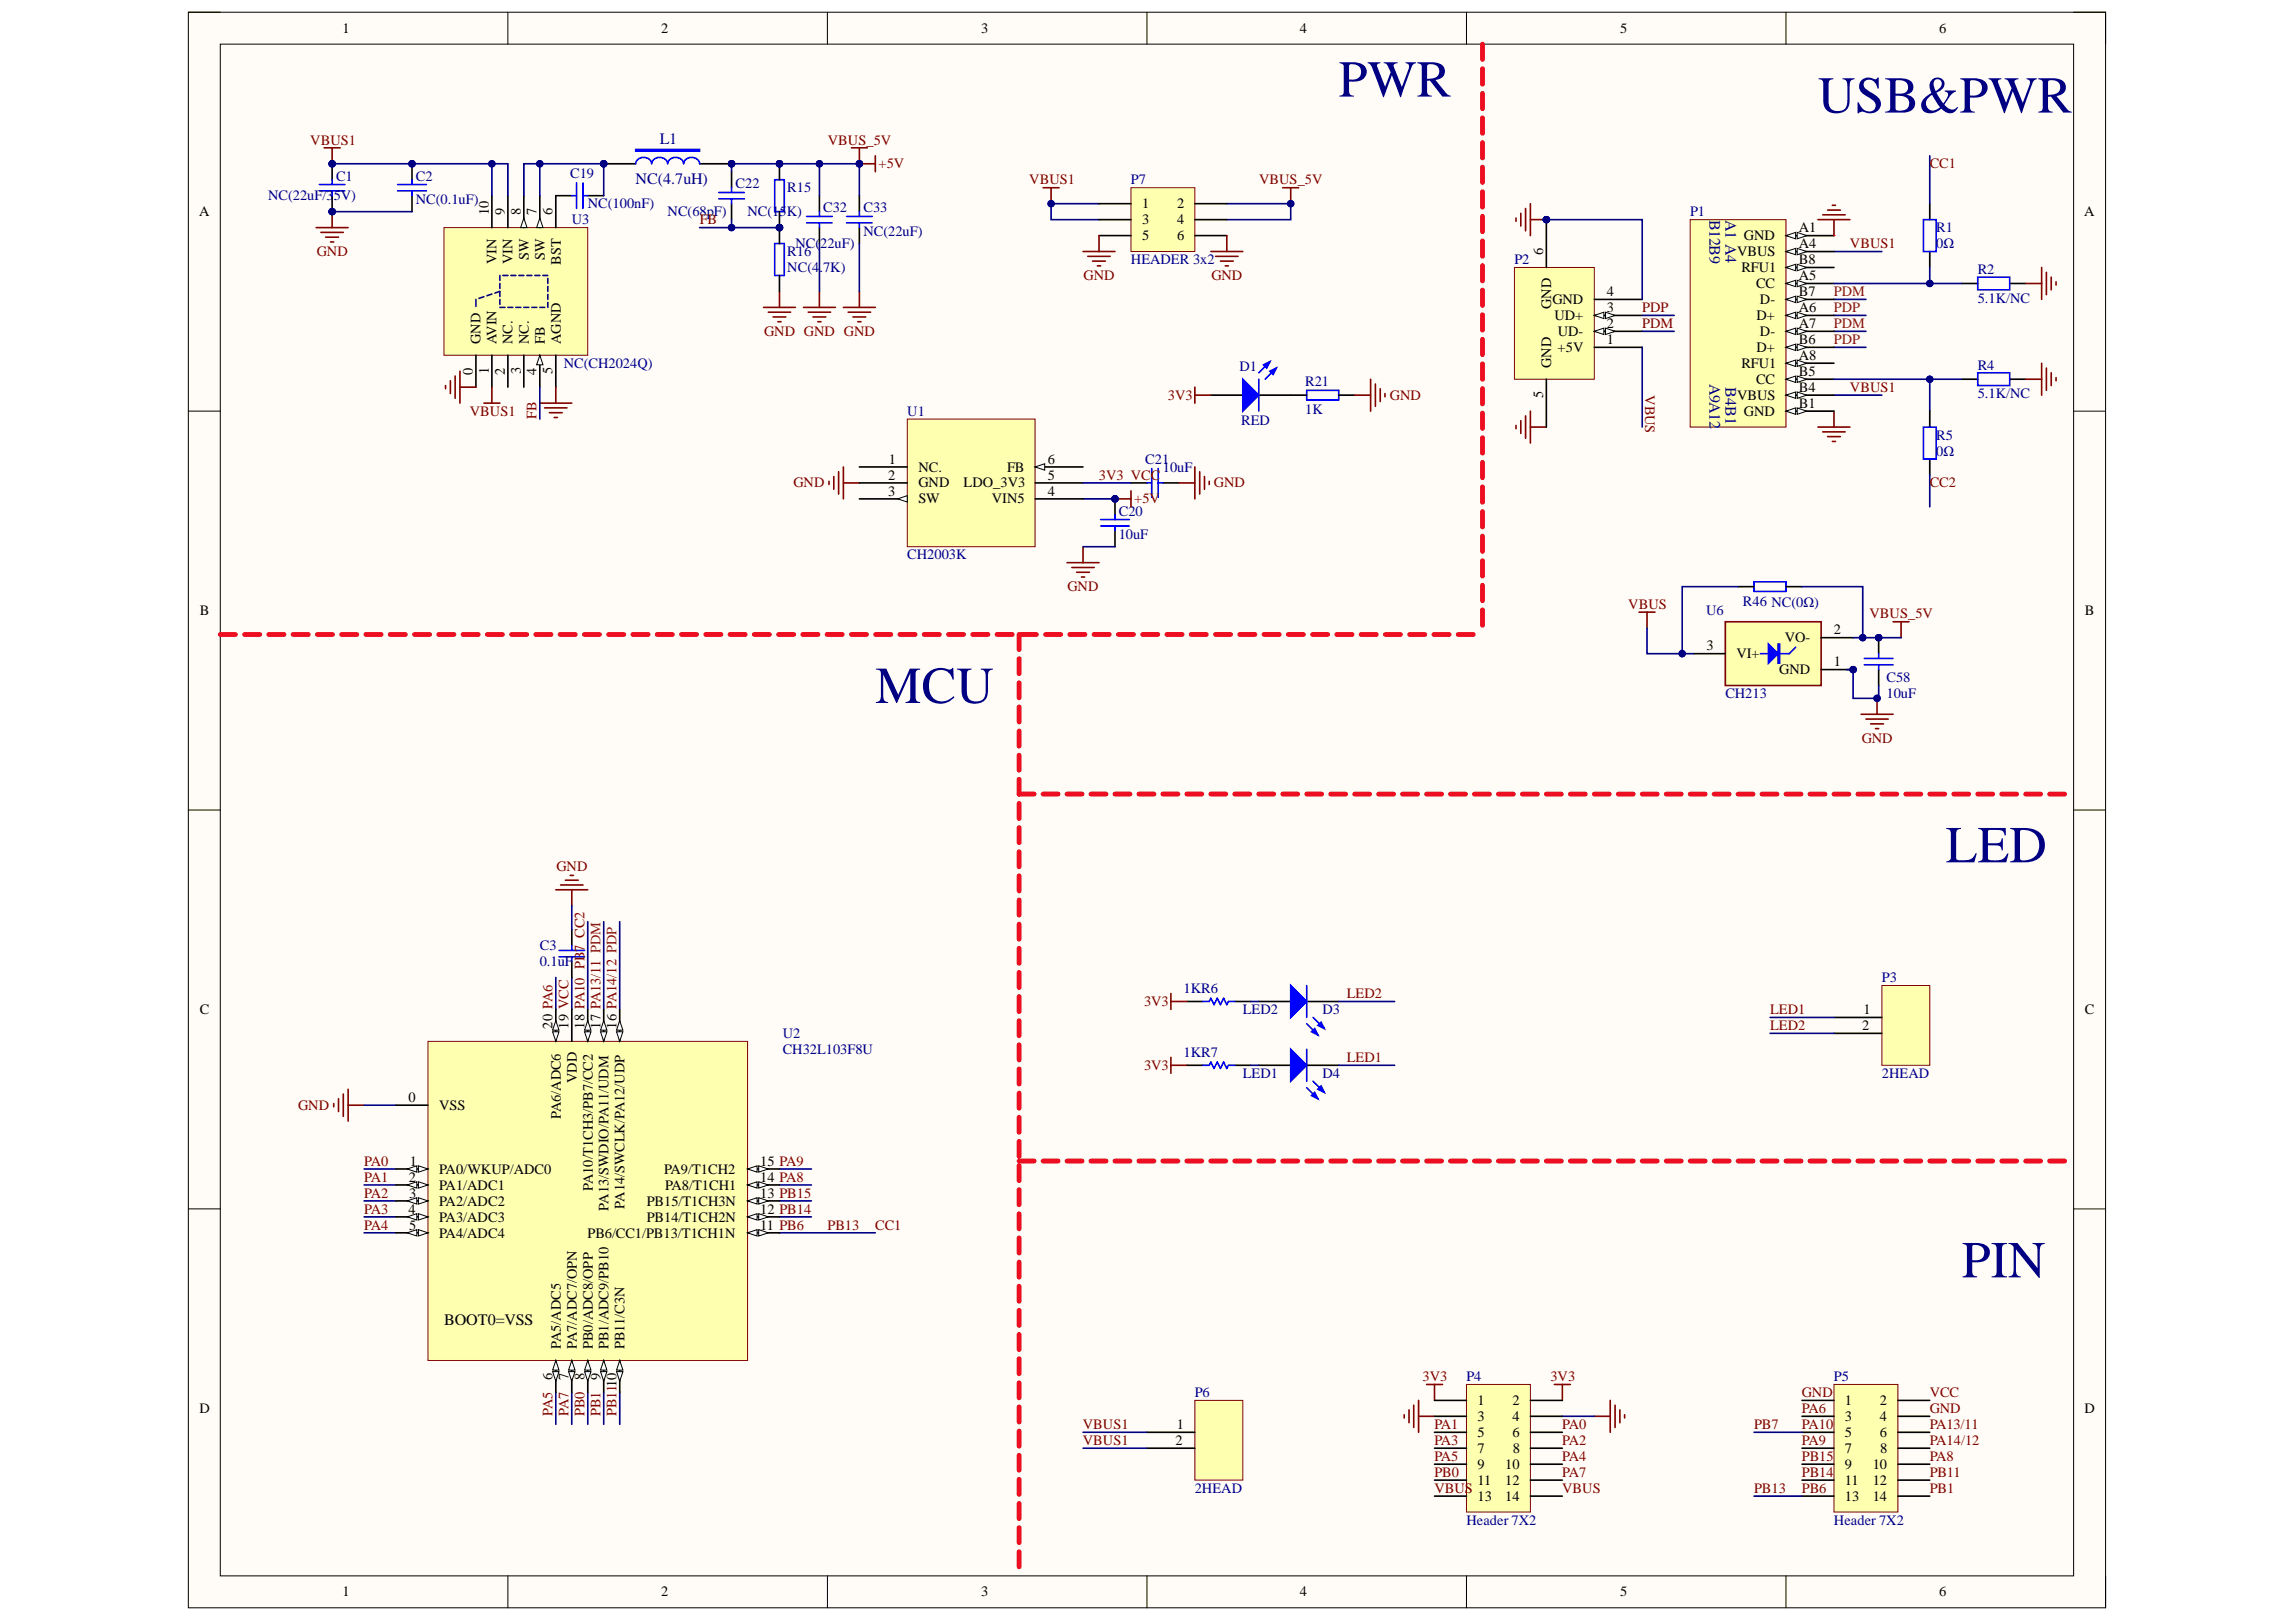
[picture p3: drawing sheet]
<svg xmlns="http://www.w3.org/2000/svg" width="297mm" height="210mm" viewBox="0 0 297 210" stroke-linecap="round" stroke-linejoin="round" font-family="sans-serif">
<defs><g id="words">
<g font-size="6.7" fill="#000080">
<text x="173.2" y="12.5">PWR</text>
<text x="235.2" y="14.6">USB&amp;PWR</text>
<text x="113.2" y="91">MCU</text>
<text x="251.7" y="111.6">LED</text>
<text x="253.8" y="165.3">PIN</text>
</g>
<g font-size="2.1" fill="#000080">
<text x="82.2" y="23.8">NC(4.7uH)</text>
<text x="85.4" y="18.7">L1</text>
<text x="221.2" y="28.4" transform="rotate(90 221.2 28.4)">B12B9</text>
<text x="223.3" y="28.4" transform="rotate(90 223.3 28.4)">A1 A4</text>
<text x="221.2" y="49.7" transform="rotate(90 221.2 49.7)">A9A12</text>
<text x="223.3" y="50.1" transform="rotate(90 223.3 50.1)">B4B1</text>
</g>
<text font-size="2.1" x="57.4" y="171.5">BOOT0=VSS</text>
<g font-size="1.9">
<text x="44.3" y="4.3">1</text>
<text x="85.5" y="4.3">2</text>
<text x="126.9" y="4.3">3</text>
<text x="168.2" y="4.3">4</text>
<text x="209.6" y="4.3">5</text>
<text x="250.9" y="4.3">6</text>
<text x="25.8" y="28">A</text>
<text x="63.2" y="27.8" transform="rotate(-90 63.2 27.8)">10</text>
<text x="65.3" y="27.8" transform="rotate(-90 65.3 27.8)">9</text>
<text x="67.4" y="27.8" transform="rotate(-90 67.4 27.8)">8</text>
<text x="69.4" y="27.8" transform="rotate(-90 69.4 27.8)">7</text>
<text x="71.5" y="27.8" transform="rotate(-90 71.5 27.8)">6</text>
<text x="147.7" y="27">1</text>
<text x="147.7" y="29">3</text>
<text x="152.3" y="27">2</text>
<text x="152.3" y="29">4</text>
<text x="269.7" y="28">A</text>
<text x="64.3" y="34.2" transform="rotate(-90 64.3 34.2)">VIN</text>
<text x="66.3" y="34.2" transform="rotate(-90 66.3 34.2)">VIN</text>
<text x="68.4" y="33.7" transform="rotate(-90 68.4 33.7)">SW</text>
<text x="70.5" y="33.7" transform="rotate(-90 70.5 33.7)">SW</text>
<text x="72.5" y="34.3" transform="rotate(-90 72.5 34.3)">BST</text>
<text x="147.7" y="31.1">5</text>
<text x="152.3" y="31.1">6</text>
<text x="199.7" y="33" transform="rotate(-90 199.7 33)">6</text>
<text x="224.7" y="33.2">VBUS</text>
<text x="225.3" y="35.2">RFU1</text>
<text x="225.6" y="31.1">GND</text>
<text x="232.7" y="34.2">B8</text>
<text x="232.7" y="30.1">A1</text>
<text x="232.7" y="32.1">A4</text>
<text x="200.7" y="40" transform="rotate(-90 200.7 40)">GND</text>
<text x="200.8" y="39.3">GND</text>
<text x="201.1" y="41.4">UD+</text>
<text x="207.9" y="38.3">4</text>
<text x="207.9" y="40.4">3</text>
<text x="227.2" y="37.3">CC</text>
<text x="227.2" y="41.4">D+</text>
<text x="227.7" y="39.3">D-</text>
<text x="232.7" y="38.3">B7</text>
<text x="232.7" y="36.3">A5</text>
<text x="232.7" y="40.4">A6</text>
<text x="62.2" y="44.5" transform="rotate(-90 62.2 44.5)">GND</text>
<text x="64.3" y="44.5" transform="rotate(-90 64.3 44.5)">AVIN</text>
<text x="66.3" y="44.5" transform="rotate(-90 66.3 44.5)">NC.</text>
<text x="68.4" y="44.5" transform="rotate(-90 68.4 44.5)">NC.</text>
<text x="70.5" y="44.5" transform="rotate(-90 70.5 44.5)">FB</text>
<text x="72.5" y="44.5" transform="rotate(-90 72.5 44.5)">AGND</text>
<text x="200.7" y="47.6" transform="rotate(-90 200.7 47.6)">GND</text>
<text x="201.5" y="45.5">+5V</text>
<text x="201.6" y="43.5">UD-</text>
<text x="207.9" y="44.5">1</text>
<text x="207.9" y="42.5">2</text>
<text x="225.3" y="47.6">RFU1</text>
<text x="227.2" y="45.5">D+</text>
<text x="227.7" y="43.5">D-</text>
<text x="232.7" y="44.5">B6</text>
<text x="232.7" y="42.5">A7</text>
<text x="232.7" y="46.6">A8</text>
<text x="61.2" y="48.5" transform="rotate(-90 61.2 48.5)">0</text>
<text x="63.2" y="48.3" transform="rotate(-90 63.2 48.3)">1</text>
<text x="65.3" y="48.5" transform="rotate(-90 65.3 48.5)">2</text>
<text x="67.4" y="48.4" transform="rotate(-90 67.4 48.4)">3</text>
<text x="69.4" y="48.5" transform="rotate(-90 69.4 48.5)">4</text>
<text x="71.5" y="48.4" transform="rotate(-90 71.5 48.4)">5</text>
<text x="199.7" y="51.5" transform="rotate(-90 199.7 51.5)">5</text>
<text x="224.7" y="51.8">VBUS</text>
<text x="225.6" y="53.8">GND</text>
<text x="227.2" y="49.7">CC</text>
<text x="232.7" y="52.8">B1</text>
<text x="232.7" y="50.7">B4</text>
<text x="232.7" y="48.6">B5</text>
<text x="114.9" y="62.1">2</text>
<text x="114.9" y="64.1">3</text>
<text x="115" y="60">1</text>
<text x="118.8" y="65.2">SW</text>
<text x="118.8" y="61.1">NC.</text>
<text x="118.8" y="63.1">GND</text>
<text x="124.7" y="63.1">LDO_3V3</text>
<text x="128.3" y="65.2">VIN5</text>
<text x="130.3" y="61.1">FB</text>
<text x="135.6" y="62.1">5</text>
<text x="135.6" y="64.1">4</text>
<text x="135.6" y="60">6</text>
<text x="25.8" y="79.6">B</text>
<text x="230.9" y="83.1">VO-</text>
<text x="237.3" y="82.1">2</text>
<text x="269.7" y="79.6">B</text>
<text x="220.8" y="84.2">3</text>
<text x="224.6" y="85.2">VI+</text>
<text x="230.2" y="87.3">GND</text>
<text x="237.3" y="86.2">1</text>
<text x="25.8" y="131.2">C</text>
<text x="241.1" y="131.2">1</text>
<text x="269.7" y="131.2">C</text>
<text x="71.5" y="133.1" transform="rotate(-90 71.5 133.1)">20 PA6</text>
<text x="73.6" y="133.1" transform="rotate(-90 73.6 133.1)">19 VCC</text>
<text x="75.6" y="133.1" transform="rotate(-90 75.6 133.1)">18 PA10 PB7 CC2</text>
<text x="77.7" y="133.1" transform="rotate(-90 77.7 133.1)">17 PA13/11 PDM</text>
<text x="79.8" y="133.1" transform="rotate(-90 79.8 133.1)">16 PA14/12 PDP</text>
<text x="240.9" y="133.3">2</text>
<text x="52.8" y="142.6">0</text>
<text x="56.8" y="143.6">VSS</text>
<text x="74.6" y="140.2" transform="rotate(-90 74.6 140.2)">VDD</text>
<text x="72.5" y="144.9" transform="rotate(-90 72.5 144.9)">PA6/ADC6</text>
<text x="52.9" y="152.9">2</text>
<text x="52.9" y="155">3</text>
<text x="53" y="150.9">1</text>
<text x="56.8" y="151.9">PA0/WKUP/ADC0</text>
<text x="56.8" y="153.9">PA1/ADC1</text>
<text x="76.7" y="154.1" transform="rotate(-90 76.7 154.1)">PA10/T1CH3/PB7/CC2</text>
<text x="85.9" y="151.9">PA9/T1CH2</text>
<text x="86" y="153.9">PA8/T1CH1</text>
<text x="98.3" y="150.9">15 PA9</text>
<text x="98.3" y="155">13 PB15</text>
<text x="98.3" y="152.9">14 PA8</text>
<text x="52.8" y="157.1">4</text>
<text x="52.9" y="159.1">5</text>
<text x="56.8" y="160.1">PA4/ADC4</text>
<text x="56.8" y="156">PA2/ADC2</text>
<text x="56.8" y="158.1">PA3/ADC3</text>
<text x="76" y="160.1">PB6/CC1/PB13/T1CH1N</text>
<text x="78.7" y="156.7" transform="rotate(-90 78.7 156.7)">PA13/SWDIO/PA11/UDM</text>
<text x="80.8" y="156.4" transform="rotate(-90 80.8 156.4)">PA14/SWCLK/PA12/UDP</text>
<text x="83.7" y="158.1">PB14/T1CH2N</text>
<text x="83.7" y="156">PB15/T1CH3N</text>
<text x="98.3" y="157.1">12 PB14</text>
<text x="98.3" y="159.1">11 PB6</text>
<text x="71.5" y="178.6" transform="rotate(-90 71.5 178.6)">6</text>
<text x="72.5" y="174.6" transform="rotate(-90 72.5 174.6)">PA5/ADC5</text>
<text x="73.6" y="178.6" transform="rotate(-90 73.6 178.6)">7</text>
<text x="74.6" y="174.6" transform="rotate(-90 74.6 174.6)">PA7/ADC7/OPN</text>
<text x="75.6" y="178.5" transform="rotate(-90 75.6 178.5)">8</text>
<text x="76.7" y="174.6" transform="rotate(-90 76.7 174.6)">PB0/ADC8/OPP</text>
<text x="77.7" y="178.6" transform="rotate(-90 77.7 178.6)">9</text>
<text x="78.7" y="174.6" transform="rotate(-90 78.7 174.6)">PB1/ADC9/PB10</text>
<text x="80.8" y="174.6" transform="rotate(-90 80.8 174.6)">PB11/C3N</text>
<text x="25.8" y="182.9">D</text>
<text x="152.2" y="184.9">1</text>
<text x="191.1" y="181.8">1</text>
<text x="191.1" y="183.9">3</text>
<text x="191.1" y="186">5</text>
<text x="195.7" y="181.8">2</text>
<text x="195.7" y="183.9">4</text>
<text x="195.7" y="186">6</text>
<text x="238.7" y="181.8">1</text>
<text x="238.7" y="183.9">3</text>
<text x="238.7" y="186">5</text>
<text x="243.2" y="181.8">2</text>
<text x="243.2" y="183.9">4</text>
<text x="243.2" y="186">6</text>
<text x="269.7" y="182.9">D</text>
<text x="152.1" y="187">2</text>
<text x="191.1" y="188">7</text>
<text x="191.1" y="190.1">9</text>
<text x="194.7" y="190.1">10</text>
<text x="195.7" y="188">8</text>
<text x="238.7" y="188">7</text>
<text x="238.7" y="190.1">9</text>
<text x="242.3" y="190.1">10</text>
<text x="243.3" y="188">8</text>
<text x="191.1" y="192.1">11</text>
<text x="191.1" y="194.2">13</text>
<text x="194.7" y="192.1">12</text>
<text x="194.7" y="194.2">14</text>
<text x="238.7" y="192.1">11</text>
<text x="238.7" y="194.2">13</text>
<text x="242.3" y="192.1">12</text>
<text x="242.3" y="194.2">14</text>
<text x="44.3" y="206.6">1</text>
<text x="85.5" y="206.6">2</text>
<text x="126.9" y="206.6">3</text>
<text x="168.2" y="206.6">4</text>
<text x="209.6" y="206.6">5</text>
<text x="250.9" y="206.6">6</text>
</g>
<g font-size="1.9" fill="#800000">
<text x="40.1" y="18.7">VBUS1</text>
<text x="107.1" y="18.7">VBUS_5V</text>
<text x="113.7" y="21.8">+5V</text>
<text x="133.2" y="23.9">VBUS1</text>
<text x="162.9" y="23.9">VBUS_5V</text>
<text x="249.6" y="21.8">CC1</text>
<text x="90.5" y="29">FB</text>
<text x="41" y="33.2">GND</text>
<text x="239.3" y="32.1">VBUS1</text>
<text x="140.2" y="36.3">GND</text>
<text x="156.7" y="36.3">GND</text>
<text x="212.5" y="40.4">PDP</text>
<text x="98.9" y="43.5">GND GND GND</text>
<text x="212.5" y="42.5">PDM</text>
<text x="60.8" y="53.8">VBUS1</text>
<text x="151.1" y="51.8">3V3</text>
<text x="179.8" y="51.8">GND</text>
<text x="212.8" y="51.1" transform="rotate(90 212.8 51.1)">VBUS</text>
<text x="239.3" y="50.7">VBUS1</text>
<text x="69.4" y="54.2" transform="rotate(-90 69.4 54.2)">FB</text>
<text x="102.7" y="63.1">GND</text>
<text x="142.2" y="62.1">3V3 VCC</text>
<text x="146.7" y="65.2">+5V</text>
<text x="157.1" y="63.1">GND</text>
<text x="249.6" y="63.1">CC2</text>
<text x="138.1" y="76.5">GND</text>
<text x="210.6" y="78.8">VBUS</text>
<text x="241.9" y="80">VBUS_5V</text>
<text x="240.8" y="96.1">GND</text>
<text x="72" y="112.7">GND</text>
<text x="148" y="130.2">3V3</text>
<text x="174.2" y="129.2">LED2</text>
<text x="229" y="131.2">LED1</text>
<text x="174.2" y="137.5">LED1</text>
<text x="229" y="133.3">LED2</text>
<text x="38.6" y="143.6">GND</text>
<text x="148" y="138.5">3V3</text>
<text x="47.1" y="150.9">PA0</text>
<text x="47.1" y="152.9">PA1</text>
<text x="47.1" y="155">PA2</text>
<text x="47.1" y="157.1">PA3</text>
<text x="47.1" y="159.1">PA4</text>
<text x="107.1" y="159.1">PB13</text>
<text x="113.2" y="159.1">CC1</text>
<text x="184" y="178.7">3V3</text>
<text x="200.6" y="178.7">3V3</text>
<text x="71.5" y="183.3" transform="rotate(-90 71.5 183.3)">PA5</text>
<text x="73.6" y="183.3" transform="rotate(-90 73.6 183.3)">PA7</text>
<text x="75.6" y="183.3" transform="rotate(-90 75.6 183.3)">PB0</text>
<text x="77.7" y="183.3" transform="rotate(-90 77.7 183.3)">PB1</text>
<text x="79.8" y="183.3" transform="rotate(-90 79.8 183.3)">PB1110</text>
<text x="140.1" y="184.9">VBUS1</text>
<text x="185.6" y="184.9">PA1</text>
<text x="202.1" y="184.9">PA0</text>
<text x="226.9" y="184.9">PB7</text>
<text x="233.1" y="184.9">PA10</text>
<text x="233.1" y="182.9">PA6</text>
<text x="233.1" y="180.8">GND</text>
<text x="249.6" y="182.9">GND</text>
<text x="249.6" y="180.8">VCC</text>
<text x="249.6" y="184.9">PA13/11</text>
<text x="140.1" y="187">VBUS1</text>
<text x="185.6" y="187">PA3</text>
<text x="185.6" y="191.1">PB0</text>
<text x="185.6" y="189.1">PA5</text>
<text x="202.1" y="187">PA2</text>
<text x="202.1" y="189.1">PA4</text>
<text x="202.1" y="191.1">PA7</text>
<text x="233.1" y="187">PA9</text>
<text x="233.1" y="189.1">PB15</text>
<text x="233.1" y="191.1">PB14</text>
<text x="249.6" y="191.1">PB11</text>
<text x="249.6" y="189.1">PA8</text>
<text x="249.6" y="187">PA14/12</text>
<text x="185.6" y="193.2">VBUS</text>
<text x="202.1" y="193.2">VBUS</text>
<text x="226.9" y="193.2">PB13</text>
<text x="233.1" y="193.2">PB6</text>
<text x="249.6" y="193.2">PB1</text>
</g>
<g font-size="1.9" fill="#000080">
<text x="43.5" y="23.4">C1</text>
<text x="53.8" y="23.4">C2</text>
<text x="73.8" y="23">C19</text>
<text x="146.3" y="23.9">P7</text>
<text x="34.7" y="25.9">NC(22uF/35V)</text>
<text x="53.8" y="26.4">NC(0.1uF)</text>
<text x="74" y="29">U3</text>
<text x="76.1" y="27">NC(100nF)</text>
<text x="86.4" y="28">NC(68pF)</text>
<text x="95.2" y="24.4">C22</text>
<text x="96.7" y="28">NC(15K)</text>
<text x="101.9" y="24.9">R15</text>
<text x="106.5" y="27.5">C32</text>
<text x="111.7" y="27.5">C33</text>
<text x="218.6" y="28">P1</text>
<text x="101.9" y="33.2">R16</text>
<text x="101.9" y="35.2">NC(4.7K)</text>
<text x="102.9" y="32.1">NC(22uF)</text>
<text x="111.7" y="30.6">NC(22uF)</text>
<text x="146.3" y="34.2">HEADER 3x2</text>
<text x="195.9" y="34.2">P2</text>
<text x="250.5" y="30.1">R1</text>
<text x="250.5" y="32.1">0Ω</text>
<text x="255.9" y="35.4">R2</text>
<text x="255.9" y="39.2">5.1K/NC</text>
<text x="72.9" y="47.6">NC(CH2024Q)</text>
<text x="255.9" y="47.8">R4</text>
<text x="117.4" y="53.8">U1</text>
<text x="160.4" y="48">D1</text>
<text x="168.9" y="49.9">R21</text>
<text x="168.9" y="53.6">1K</text>
<text x="255.9" y="51.5">5.1K/NC</text>
<text x="160.6" y="55.1">RED</text>
<text x="250.5" y="56.9">R5</text>
<text x="250.5" y="59">0Ω</text>
<text x="148.2" y="60">C21</text>
<text x="150.5" y="61.1">10uF</text>
<text x="144.7" y="66.7">C20</text>
<text x="144.7" y="69.8">10uF</text>
<text x="117.4" y="72.4">CH2003K</text>
<text x="220.7" y="79.6">U6</text>
<text x="225.5" y="78.4">R46 NC(0Ω)</text>
<text x="244.1" y="88.3">C58</text>
<text x="223.2" y="90.3">CH213</text>
<text x="244.1" y="90.3">10uF</text>
<text x="69.8" y="123">C3</text>
<text x="69.8" y="125">0.1uF</text>
<text x="153.1" y="128.5">1KR6</text>
<text x="160.8" y="131.2">LED2</text>
<text x="171.1" y="131.2">D3</text>
<text x="243.5" y="127.1">P3</text>
<text x="101.3" y="134.3">U2</text>
<text x="101.3" y="136.4">CH32L103F8U</text>
<text x="153.1" y="136.8">1KR7</text>
<text x="160.8" y="139.5">LED1</text>
<text x="171.1" y="139.5">D4</text>
<text x="243.5" y="139.5">2HEAD</text>
<text x="189.7" y="178.7">P4</text>
<text x="237.3" y="178.7">P5</text>
<text x="154.6" y="180.8">P6</text>
<text x="154.6" y="193.2">2HEAD</text>
<text x="189.7" y="197.3">Header 7X2</text>
<text x="237.3" y="197.3">Header 7X2</text>
</g>
<g font-size="1.9" fill="#781915">
<text x="237.3" y="40.4">PDP</text>
<text x="237.3" y="38.3">PDM</text>
<text x="237.3" y="42.5">PDM</text>
<text x="237.3" y="44.5">PDP</text>
</g>
</g></defs>
<path d="M24.4 1.6h248v206.5h-248z" fill-rule="evenodd" fill="#fffcf8"/>
<path d="M24.4 1.6h248v206.5h-248z" fill="none" stroke="#000" stroke-width=".13"/>
<path d="M28.5 5.7h239.8v198.2h-239.8z" fill-rule="evenodd" fill="#fffcf8"/>
<g fill="none" stroke="#000" stroke-width=".13">
<path d="M24.4 1.6h4.1M28.5 5.7h239.8v198.2h-239.8zM65.7 1.6v4.1M107 1.6v4.1M148.4 1.6v4.1M189.7 1.6v4.1M231.1 1.6v4.1M268.3 1.6h4.1v4.1M24.4 53.2h4.1M268.3 53.2h4.1M24.4 104.8h4.1M268.3 104.8h4.1"/>
<path d="M24.4 156.4h4.1M268.3 156.4h4.1M65.7 203.9v4.2M107 203.9v4.2M148.4 203.9v4.2M189.7 203.9v4.2M231.1 203.9v4.2M272.4 203.9v4.2"/>
</g>
<path d="M196.1 28.2v.4M196.8 27.6v1.6M197.4 27v2.9M198 26.4v4.1M198 28.4h2.1" fill="none" stroke="#800000" stroke-width=".21"/>
<circle cx="200.1" cy="28.4" r=".41" fill="#000080"/>
<circle cx="200.1" cy="28.4" r=".41" fill="none" stroke="#000080" stroke-width=".13"/>
<path d="M196.1 55.1v.4M196.8 54.4v1.7M197.4 53.8v2.9M198 53.2v4.1M198 55.3h2.1" fill="none" stroke="#800000" stroke-width=".21"/>
<path d="M212.5 32.6h.1" fill="none" stroke="#f00" stroke-width=".13"/>
<circle cx="200.1" cy="28.4" r=".41" fill="#000080"/>
<circle cx="200.1" cy="28.4" r=".41" fill="none" stroke="#000080" stroke-width=".13"/>
<path d="M195.9 34.6h10.4v14.5h-10.4z" fill-rule="evenodd" fill="#ffffb0"/>
<path d="M195.9 34.6h10.4v14.5h-10.4z" fill="none" stroke="#800000" stroke-width=".13"/>
<path d="M200.1 28.4v6.2M206.3 38.7h6.2M206.3 44.9h6.2" fill="none" stroke="#000" stroke-width=".21"/>
<circle cx="200.1" cy="28.4" r=".41" fill="#000080"/>
<circle cx="200.1" cy="28.4" r=".41" fill="none" stroke="#000080" stroke-width=".13"/>
<path d="M206.3 40.8h6.2" fill="none" stroke="#000" stroke-width=".21"/>
<path d="M206.3 40.8l1.2-.4v.8z" fill="#f8fcff"/>
<path d="M206.3 40.8l1.2-.4v.8z" fill="none" stroke="#000" stroke-width=".13"/>
<path d="M207.7 40.4l1.2 .4-1.2 .4z" fill="#f8fcff"/>
<path d="M207.7 40.4l1.2 .4-1.2 .4z" fill="none" stroke="#000" stroke-width=".13"/>
<path d="M206.3 42.9h6.2" fill="none" stroke="#000" stroke-width=".21"/>
<path d="M206.3 42.9l1.2-.4v.8z" fill="#f8fcff"/>
<path d="M206.3 42.9l1.2-.4v.8z" fill="none" stroke="#000" stroke-width=".13"/>
<path d="M207.7 42.5l1.2 .4-1.2 .4z" fill="#f8fcff"/>
<path d="M207.7 42.5l1.2 .4-1.2 .4z" fill="none" stroke="#000" stroke-width=".13"/>
<path d="M200.1 49.1v6.2" fill="none" stroke="#000" stroke-width=".21"/>
<path d="M200.1 28.4h12.4v10.3M212.5 40.8h4.1M212.5 42.9h4.1" fill="none" stroke="#000080" stroke-width=".21"/>
<circle cx="200.1" cy="28.4" r=".41" fill="#000080"/>
<circle cx="200.1" cy="28.4" r=".41" fill="none" stroke="#000080" stroke-width=".13"/>
<path d="M237.3 32.6h6.2M237.3 38.7h4.1M212.5 44.9v10.4M237.3 51.1h6.2M237.3 40.8h4.1M237.3 42.9h4.1M237.3 44.9h4.1" fill="none" stroke="#000080" stroke-width=".21"/>
<path d="M235.2 28.4h4.1M235.8 27.8h2.9M236.4 27.2h1.7M237.1 26.6h.4M237.3 28.4v2.1M235.2 55.3h4.1M235.8 55.9h2.9M236.4 56.5h1.7M237.1 57.1h.4M237.3 53.2v2.1" fill="none" stroke="#800000" stroke-width=".21"/>
<path d="M218.7 28.4h12.4v26.9h-12.4z" fill-rule="evenodd" fill="#ffffb0"/>
<path d="M218.7 28.4h12.4v26.9h-12.4z" fill="none" stroke="#800000" stroke-width=".13"/>
<path d="M231.1 53.2h6.2" fill="none" stroke="#000" stroke-width=".21"/>
<path d="M231.1 53.2l1.2-.4v.8z" fill="#f8fcff"/>
<path d="M231.1 53.2l1.2-.4v.8z" fill="none" stroke="#000" stroke-width=".13"/>
<path d="M232.5 52.8l1.2 .4-1.2 .4z" fill="#f8fcff"/>
<path d="M232.5 52.8l1.2 .4-1.2 .4z" fill="none" stroke="#000" stroke-width=".13"/>
<path d="M231.1 51.1h6.2" fill="none" stroke="#000" stroke-width=".21"/>
<path d="M231.1 51.1l1.2-.4v.8z" fill="#f8fcff"/>
<path d="M231.1 51.1l1.2-.4v.8z" fill="none" stroke="#000" stroke-width=".13"/>
<path d="M232.5 50.7l1.2 .4-1.2 .4z" fill="#f8fcff"/>
<path d="M232.5 50.7l1.2 .4-1.2 .4z" fill="none" stroke="#000" stroke-width=".13"/>
<path d="M231.1 49.1h6.2" fill="none" stroke="#000" stroke-width=".21"/>
<path d="M231.1 49.1l1.2-.4v.8z" fill="#f8fcff"/>
<path d="M231.1 49.1l1.2-.4v.8z" fill="none" stroke="#000" stroke-width=".13"/>
<path d="M232.5 48.7l1.2 .4-1.2 .4z" fill="#f8fcff"/>
<path d="M232.5 48.7l1.2 .4-1.2 .4z" fill="none" stroke="#000" stroke-width=".13"/>
<path d="M231.1 44.9h6.2" fill="none" stroke="#000" stroke-width=".21"/>
<path d="M231.1 44.9l1.2-.4v.9z" fill="#f8fcff"/>
<path d="M231.1 44.9l1.2-.4v.9z" fill="none" stroke="#000" stroke-width=".13"/>
<path d="M232.5 44.5l1.2 .4-1.2 .5z" fill="#f8fcff"/>
<path d="M232.5 44.5l1.2 .4-1.2 .5z" fill="none" stroke="#000" stroke-width=".13"/>
<path d="M231.1 38.7h6.2" fill="none" stroke="#000" stroke-width=".21"/>
<path d="M231.1 38.7l1.2-.4v.9z" fill="#f8fcff"/>
<path d="M231.1 38.7l1.2-.4v.9z" fill="none" stroke="#000" stroke-width=".13"/>
<path d="M232.5 38.3l1.2 .4-1.2 .5z" fill="#f8fcff"/>
<path d="M232.5 38.3l1.2 .4-1.2 .5z" fill="none" stroke="#000" stroke-width=".13"/>
<path d="M231.1 34.6h6.2" fill="none" stroke="#000" stroke-width=".21"/>
<path d="M231.1 34.6l1.2-.4v.8z" fill="#f8fcff"/>
<path d="M231.1 34.6l1.2-.4v.8z" fill="none" stroke="#000" stroke-width=".13"/>
<path d="M232.5 34.2l1.2 .4-1.2 .4z" fill="#f8fcff"/>
<path d="M232.5 34.2l1.2 .4-1.2 .4z" fill="none" stroke="#000" stroke-width=".13"/>
<path d="M231.1 30.5h6.2" fill="none" stroke="#000" stroke-width=".21"/>
<path d="M231.1 30.5l1.2-.4v.8z" fill="#f8fcff"/>
<path d="M231.1 30.5l1.2-.4v.8z" fill="none" stroke="#000" stroke-width=".13"/>
<path d="M232.5 30.1l1.2 .4-1.2 .4z" fill="#f8fcff"/>
<path d="M232.5 30.1l1.2 .4-1.2 .4z" fill="none" stroke="#000" stroke-width=".13"/>
<path d="M231.1 32.6h6.2" fill="none" stroke="#000" stroke-width=".21"/>
<path d="M231.1 32.6l1.2-.5v.9z" fill="#f8fcff"/>
<path d="M231.1 32.6l1.2-.5v.9z" fill="none" stroke="#000" stroke-width=".13"/>
<path d="M232.5 32.1l1.2 .5-1.2 .4z" fill="#f8fcff"/>
<path d="M232.5 32.1l1.2 .5-1.2 .4z" fill="none" stroke="#000" stroke-width=".13"/>
<path d="M231.1 36.7h6.2" fill="none" stroke="#000" stroke-width=".21"/>
<path d="M231.1 36.7l1.2-.4v.8z" fill="#f8fcff"/>
<path d="M231.1 36.7l1.2-.4v.8z" fill="none" stroke="#000" stroke-width=".13"/>
<path d="M232.5 36.3l1.2 .4-1.2 .4z" fill="#f8fcff"/>
<path d="M232.5 36.3l1.2 .4-1.2 .4z" fill="none" stroke="#000" stroke-width=".13"/>
<path d="M231.1 40.8h6.2" fill="none" stroke="#000" stroke-width=".21"/>
<path d="M231.1 40.8l1.2-.4v.8z" fill="#f8fcff"/>
<path d="M231.1 40.8l1.2-.4v.8z" fill="none" stroke="#000" stroke-width=".13"/>
<path d="M232.5 40.4l1.2 .4-1.2 .4z" fill="#f8fcff"/>
<path d="M232.5 40.4l1.2 .4-1.2 .4z" fill="none" stroke="#000" stroke-width=".13"/>
<path d="M231.1 42.9h6.2" fill="none" stroke="#000" stroke-width=".21"/>
<path d="M231.1 42.9l1.2-.4v.8z" fill="#f8fcff"/>
<path d="M231.1 42.9l1.2-.4v.8z" fill="none" stroke="#000" stroke-width=".13"/>
<path d="M232.5 42.5l1.2 .4-1.2 .4z" fill="#f8fcff"/>
<path d="M232.5 42.5l1.2 .4-1.2 .4z" fill="none" stroke="#000" stroke-width=".13"/>
<path d="M231.1 47h6.2" fill="none" stroke="#000" stroke-width=".21"/>
<path d="M231.1 47l1.2-.4v.8z" fill="#f8fcff"/>
<path d="M231.1 47l1.2-.4v.8z" fill="none" stroke="#000" stroke-width=".13"/>
<path d="M232.5 46.6l1.2 .4-1.2 .4z" fill="#f8fcff"/>
<path d="M232.5 46.6l1.2 .4-1.2 .4z" fill="none" stroke="#000" stroke-width=".13"/>
<path d="M237.3 30.5h.1" fill="none" stroke="#f00" stroke-width=".13"/>
<path d="M253.8 36.7h2.1M260 36.7h2.1M253.8 49.1h2.1M260 49.1h2.1" fill="none" stroke="#000" stroke-width=".21"/>
<path d="M255.9 35.9h4.1v1.6h-4.1zM255.9 48.2h4.1v1.7h-4.1z" fill="none" stroke="#00f" stroke-width=".21"/>
<path d="M262.1 36.7h2M264.1 34.6v4.1M264.7 35.2v2.9M265.4 35.9v1.6M266 36.5v.4M262.1 49.1h2M264.1 47v4.1M264.7 47.6v2.9M265.4 48.2v1.7M266 48.9v.4" fill="none" stroke="#800000" stroke-width=".21"/>
<path d="M237.3 36.7h16.5" fill="none" stroke="#000080" stroke-width=".21"/>
<circle cx="249.7" cy="36.7" r=".41" fill="#000080"/>
<circle cx="249.7" cy="36.7" r=".41" fill="none" stroke="#000080" stroke-width=".13"/>
<path d="M237.3 49.1h16.5" fill="none" stroke="#000080" stroke-width=".21"/>
<circle cx="249.7" cy="49.1" r=".41" fill="#000080"/>
<circle cx="249.7" cy="49.1" r=".41" fill="none" stroke="#000080" stroke-width=".13"/>
<path d="M162.9 137.9h4.1M169.1 137.9h4.1" fill="none" stroke="#000" stroke-width=".21"/>
<path d="M167 135.8l2.1 2.1-2.1 2z" fill="#00f"/>
<path d="M167 135.8l2.1 2.1-2.1 2zM169.9 139.9l1.4 1.5M169.1 140.8l1.4 1.4" fill="none" stroke="#00f" stroke-width=".21"/>
<path d="M170.5 141l.4-.5 .4 .9z" fill="#00f"/>
<path d="M170.5 141l.4-.5 .4 .9z" fill="none" stroke="#00f" stroke-width=".21"/>
<path d="M169.7 141.8l.4-.4 .4 .8z" fill="#00f"/>
<path d="M155.6 137.9h.8l.2-.5 .5 .9 .4-.9 .4 .9 .4-.9 .4 .9 .2-.4h.9M169.1 135.8v4.1M169.7 141.8l.4-.4 .4 .8z" fill="none" stroke="#00f" stroke-width=".21"/>
<path d="M153.5 137.9h2.1M159.8 137.9h2M162.9 129.6h4.1M169.1 129.6h4.1" fill="none" stroke="#000" stroke-width=".21"/>
<path d="M167 127.5l2.1 2.1-2.1 2.1z" fill="#00f"/>
<path d="M167 127.5l2.1 2.1-2.1 2.1zM169.1 132.5l1.4 1.4M169.9 131.7l1.4 1.4" fill="none" stroke="#00f" stroke-width=".21"/>
<path d="M170.5 132.7l.4-.4 .4 .8z" fill="#00f"/>
<path d="M170.5 132.7l.4-.4 .4 .8z" fill="none" stroke="#00f" stroke-width=".21"/>
<path d="M169.7 133.5l.4-.4 .4 .8z" fill="#00f"/>
<path d="M155.6 129.6h.8l.2-.4 .5 .8 .4-.8 .4 .8 .4-.8 .4 .8 .2-.4h.9M169.1 127.5v4.2M169.7 133.5l.4-.4 .4 .8z" fill="none" stroke="#00f" stroke-width=".21"/>
<path d="M153.5 129.6h2.1M159.8 129.6h2" fill="none" stroke="#000" stroke-width=".21"/>
<path d="M161.8 137.9h1.1M161.8 129.6h1.1M173.2 137.9h7.2M173.2 129.6h7.2M47.1 151.3h4.1M47.1 153.3h4.1M47.1 155.4h4.1M47.1 157.5h4.1M47.1 159.5h4.1M202.1 183.3h4.2" fill="none" stroke="#000080" stroke-width=".21"/>
<g fill="none" stroke="#800000" stroke-width=".21">
<path d="M151.5 128.6v2M151.5 136.8v2.1M151.5 137.9h2M151.5 129.6h2M43.2 142.8v.4M43.8 142.2v1.6M44.4 141.6v2.9M45 141v4.1M45 143h2.1M184.6 179.2h2M185.6 179.2v2M201.1 179.2h2.1"/>
<path d="M202.1 179.2v2M181.7 183.1v.4M182.3 182.5v1.6M182.9 181.8v2.9M183.5 181.2v4.2M183.5 183.3h2.1M206.3 183.3h2M208.3 181.2v4.2M208.9 181.8v2.9M209.6 182.5v1.6M210.2 183.1v.4"/>
</g>
<g fill="none" stroke="#ee0e22" stroke-width=".63">
<path d="M28.5 82.1h2M31.6 82.1h2M34.8 82.1h1.9M37.9 82.1h2M41.1 82.1h1.9M44.2 82.1h2M47.3 82.1h2M50.5 82.1h1.9M53.6 82.1h2M56.8 82.1h1.9M59.9 82.1h2M63 82.1h2"/>
<path d="M66.2 82.1h1.9M69.3 82.1h2M72.5 82.1h1.9M75.6 82.1h2M78.7 82.1h2M81.9 82.1h1.9M85 82.1h2M88.2 82.1h1.9M91.3 82.1h2M94.4 82.1h2M97.6 82.1h1.9M100.7 82.1h2"/>
<path d="M103.9 82.1h1.9M107 82.1h2M110.1 82.1h2M113.3 82.1h1.9M116.4 82.1h2M119.6 82.1h1.9M122.7 82.1h2M125.8 82.1h2M129 82.1h1.9M131.8 82.1v2M131.8 85.2v2M131.8 88.4v1.9"/>
<path d="M131.8 91.5v1.9M131.8 94.6v2M131.8 97.7v2M132.1 82.1h2M135.3 82.1h1.9M138.4 82.1h2M141.5 82.1h2M144.7 82.1h1.9M147.8 82.1h2M151 82.1h1.9M154.1 82.1h2M157.2 82.1h2"/>
<path d="M160.4 82.1h1.9M163.5 82.1h2M166.7 82.1h1.9M169.8 82.1h2M172.9 82.1h2M176.1 82.1h2M179.2 82.1h2M182.4 82.1h1.9M185.5 82.1h2M188.7 82.1h1.9M131.8 100.9v1.9M131.8 104v1.9"/>
<path d="M131.8 107.1v1.9M131.8 110.2v2M131.8 113.3v2M131.8 116.5v1.9M131.8 119.6v1.9M131.8 122.7v2M131.8 125.8v2M131.8 129v1.9M131.8 132.1v1.9M131.8 135.2v2M131.8 138.3v2M131.8 141.5v1.9"/>
<path d="M131.8 144.6v1.9M131.8 147.7v2M131.8 150.8v2M131.8 154v1.9M131.8 157.1v1.9M131.8 150.2h2M134.9 150.2h2M138 150.2h2M141.1 150.2h2M144.2 150.2h2M147.3 150.2h2M150.4 150.2h2"/>
<path d="M153.5 150.2h2M156.6 150.2h2M159.8 150.2h1.9M162.9 150.2h1.9M165.9 150.2h2M169.1 150.2h1.9M172.2 150.2h1.9M175.3 150.2h1.9M178.4 150.2h1.9M181.5 150.2h1.9M184.6 150.2h1.9M187.7 150.2h1.9"/>
<path d="M190.8 150.2h1.9M193.9 150.2h1.9M197 150.2h1.9M200.1 150.2h1.9M203.2 150.2h1.9M206.3 150.2h1.9M209.4 150.2h1.9M212.5 150.2h1.9M215.6 150.2h1.9M218.7 150.2h1.9M221.8 150.2h1.9M224.9 150.2h1.9"/>
<path d="M228 150.2h1.9M231.1 150.2h1.9M234.2 150.2h1.9M237.3 150.2h1.9M240.4 150.2h1.9M243.5 150.2h1.9M246.6 150.2h1.9M249.7 150.2h1.9M252.8 150.2h1.9M255.9 150.2h1.9M259 150.2h1.9M262.1 150.2h1.9"/>
<path d="M265.2 150.2h1.9M131.8 160.2v2M131.8 163.3v2M131.8 166.4v2M131.8 169.6v1.9M131.8 172.7v2M131.8 175.8v2M131.8 179v1.9M131.8 182.1v1.9M131.8 185.2v1.9M131.8 188.3v2M131.8 191.4v2"/>
<path d="M131.8 194.6v1.9M131.8 197.7v1.9M131.8 200.8v2"/>
</g>
<path d="M237.3 179.2h8.2v16.5h-8.2z" fill-rule="evenodd" fill="#ffffb0"/>
<path d="M237.3 179.2h8.2v16.5h-8.2z" fill="none" stroke="#800000" stroke-width=".13"/>
<g fill="none" stroke="#000" stroke-width=".21">
<path d="M233.1 181.2h4.2M233.1 183.3h4.2M233.1 185.4h4.2M233.1 187.4h4.2M233.1 189.5h4.2M233.1 191.5h4.2M233.1 193.6h4.2M245.5 181.2h4.2M245.5 183.3h4.2M245.5 185.4h4.2M245.5 187.4h4.2M245.5 189.5h4.2"/>
<path d="M245.5 191.5h4.2M245.5 193.6h4.2"/>
</g>
<path d="M189.7 179.2h8.3v16.5h-8.3z" fill-rule="evenodd" fill="#ffffb0"/>
<path d="M189.7 179.2h8.3v16.5h-8.3z" fill="none" stroke="#800000" stroke-width=".13"/>
<g fill="none" stroke="#000" stroke-width=".21">
<path d="M185.6 181.2h4.1M185.6 183.3h4.1M185.6 185.4h4.1M185.6 187.4h4.1M185.6 189.5h4.1M185.6 191.5h4.1M185.6 193.6h4.1M198 181.2h4.1M198 183.3h4.1M198 185.4h4.1M198 187.4h4.1M198 189.5h4.1"/>
<path d="M198 191.5h4.1M198 193.6h4.1"/>
</g>
<path d="M243.5 127.5h6.2v10.4h-6.2z" fill-rule="evenodd" fill="#ffffb0"/>
<path d="M243.5 127.5h6.2v10.4h-6.2z" fill="none" stroke="#800000" stroke-width=".13"/>
<path d="M74 120.3v2.1M74 124.4v2.1M237.3 131.7h6.2M237.3 133.7h6.2" fill="none" stroke="#000" stroke-width=".21"/>
<g fill="none" stroke="#000080" stroke-width=".21">
<path d="M249.7 49.1v4.1M74 117.2v3.1M78.1 119.3v11.3M80.2 119.3v11.3M71.9 126.5v4.1M74 126.5v4.1M229 131.7h8.3M229 133.7h8.3M47.1 143h4.1M100.8 151.3h4.2M100.8 153.3h4.2M100.8 155.4h4.2"/>
<path d="M100.8 157.5h4.2M71.9 180.2v4.1M76 180.2v4.1M78.1 180.2v4.1M80.2 180.2v4.1"/>
</g>
<path d="M72.3 123h3.3M72.3 123.8h3.3M74 122.4v.6M74 123.8v.6" fill="none" stroke="#00f" stroke-width=".21"/>
<path d="M71.9 115.1h4.1M72.5 114.5h2.9M73.1 113.9h1.7M73.8 113.3h.4M74 115.1v2.1" fill="none" stroke="#800000" stroke-width=".21"/>
<circle cx="249.7" cy="49.1" r=".41" fill="#000080"/>
<circle cx="249.7" cy="49.1" r=".41" fill="none" stroke="#000080" stroke-width=".13"/>
<path d="M249.7 26.4v2M249.7 32.6v2M249.7 53.2v2.1M249.7 59.4v2.1" fill="none" stroke="#000" stroke-width=".21"/>
<path d="M248.8 28.4h1.7v4.2h-1.7zM248.8 55.3h1.7v4.1h-1.7z" fill="none" stroke="#00f" stroke-width=".21"/>
<path d="M249.7 20.2v6.2M249.7 34.6v2.1M249.7 61.5v4.1" fill="none" stroke="#000080" stroke-width=".21"/>
<circle cx="249.7" cy="36.7" r=".41" fill="#000080"/>
<circle cx="249.7" cy="36.7" r=".41" fill="none" stroke="#000080" stroke-width=".13"/>
<path d="M76 119.3v11.3M100.8 159.5h12.4M226.9 193.6h6.2M226.9 185.4h6.2" fill="none" stroke="#000080" stroke-width=".21"/>
<path d="M154.6 181.2h6.2v10.3h-6.2z" fill-rule="evenodd" fill="#ffffb0"/>
<path d="M154.6 181.2h6.2v10.3h-6.2z" fill="none" stroke="#800000" stroke-width=".13"/>
<path d="M148.4 185.4h6.2M148.4 187.4h6.2" fill="none" stroke="#000" stroke-width=".21"/>
<path d="M74 180.2v4.1M140.1 185.4h8.3M140.1 187.4h8.3" fill="none" stroke="#000080" stroke-width=".21"/>
<path d="M55.4 134.8h41.3v41.3h-41.3z" fill-rule="evenodd" fill="#ffffb0"/>
<path d="M55.4 134.8h41.3v41.3h-41.3z" fill="none" stroke="#800000" stroke-width=".13"/>
<path d="M96.7 151.3h4.1" fill="none" stroke="#000" stroke-width=".21"/>
<path d="M96.7 151.3l1.2-.4v.8z" fill="#f8fcff"/>
<path d="M96.7 151.3l1.2-.4v.8z" fill="none" stroke="#000" stroke-width=".13"/>
<path d="M98.2 150.9l1.2 .4-1.2 .4z" fill="#f8fcff"/>
<path d="M98.2 150.9l1.2 .4-1.2 .4z" fill="none" stroke="#000" stroke-width=".13"/>
<path d="M76 130.6v4.2" fill="none" stroke="#000" stroke-width=".21"/>
<path d="M75.6 133.5h.9l-.5 1.3z" fill="#f8fcff"/>
<path d="M75.6 133.5h.9l-.5 1.3z" fill="none" stroke="#000" stroke-width=".13"/>
<path d="M76 132.1l.5 1.2h-.9z" fill="#f8fcff"/>
<path d="M76 132.1l.5 1.2h-.9z" fill="none" stroke="#000" stroke-width=".13"/>
<path d="M74 130.6v4.2M51.2 151.3h4.2" fill="none" stroke="#000" stroke-width=".21"/>
<path d="M54.1 150.9l1.3 .4-1.3 .4z" fill="#f8fcff"/>
<path d="M54.1 150.9l1.3 .4-1.3 .4z" fill="none" stroke="#000" stroke-width=".13"/>
<path d="M52.7 151.3l1.2-.4v.8z" fill="#f8fcff"/>
<path d="M52.7 151.3l1.2-.4v.8z" fill="none" stroke="#000" stroke-width=".13"/>
<path d="M51.2 153.3h4.2" fill="none" stroke="#000" stroke-width=".21"/>
<path d="M54.1 152.9l1.3 .4-1.3 .5z" fill="#f8fcff"/>
<path d="M54.1 152.9l1.3 .4-1.3 .5z" fill="none" stroke="#000" stroke-width=".13"/>
<path d="M52.7 153.3l1.2-.4v.9z" fill="#f8fcff"/>
<path d="M52.7 153.3l1.2-.4v.9z" fill="none" stroke="#000" stroke-width=".13"/>
<path d="M71.9 176.1v4.1" fill="none" stroke="#000" stroke-width=".21"/>
<path d="M71.9 176.1l.4 1.2h-.8z" fill="#f8fcff"/>
<path d="M71.9 176.1l.4 1.2h-.8z" fill="none" stroke="#000" stroke-width=".13"/>
<path d="M71.5 177.5h.8l-.4 1.2z" fill="#f8fcff"/>
<path d="M71.5 177.5h.8l-.4 1.2z" fill="none" stroke="#000" stroke-width=".13"/>
<path d="M74 176.1v4.1" fill="none" stroke="#000" stroke-width=".21"/>
<path d="M74 176.1l.4 1.2h-.8z" fill="#f8fcff"/>
<path d="M74 176.1l.4 1.2h-.8z" fill="none" stroke="#000" stroke-width=".13"/>
<path d="M73.6 177.5h.8l-.4 1.2z" fill="#f8fcff"/>
<path d="M73.6 177.5h.8l-.4 1.2z" fill="none" stroke="#000" stroke-width=".13"/>
<path d="M96.7 157.5h4.1" fill="none" stroke="#000" stroke-width=".21"/>
<path d="M96.7 157.5l1.2-.4v.8z" fill="#f8fcff"/>
<path d="M96.7 157.5l1.2-.4v.8z" fill="none" stroke="#000" stroke-width=".13"/>
<path d="M98.2 157.1l1.2 .4-1.2 .4z" fill="#f8fcff"/>
<path d="M98.2 157.1l1.2 .4-1.2 .4z" fill="none" stroke="#000" stroke-width=".13"/>
<path d="M96.7 155.4h4.1" fill="none" stroke="#000" stroke-width=".21"/>
<path d="M96.7 155.4l1.2-.4v.8z" fill="#f8fcff"/>
<path d="M96.7 155.4l1.2-.4v.8z" fill="none" stroke="#000" stroke-width=".13"/>
<path d="M98.2 155l1.2 .4-1.2 .4z" fill="#f8fcff"/>
<path d="M98.2 155l1.2 .4-1.2 .4z" fill="none" stroke="#000" stroke-width=".13"/>
<path d="M96.7 153.3h4.1" fill="none" stroke="#000" stroke-width=".21"/>
<path d="M96.7 153.3l1.2-.4v.9z" fill="#f8fcff"/>
<path d="M96.7 153.3l1.2-.4v.9z" fill="none" stroke="#000" stroke-width=".13"/>
<path d="M98.2 152.9l1.2 .4-1.2 .5z" fill="#f8fcff"/>
<path d="M98.2 152.9l1.2 .4-1.2 .5z" fill="none" stroke="#000" stroke-width=".13"/>
<path d="M51.2 159.5h4.2" fill="none" stroke="#000" stroke-width=".21"/>
<path d="M54.1 159.1l1.3 .4-1.3 .5z" fill="#f8fcff"/>
<path d="M54.1 159.1l1.3 .4-1.3 .5z" fill="none" stroke="#000" stroke-width=".13"/>
<path d="M52.7 159.5l1.2-.4v.9z" fill="#f8fcff"/>
<path d="M52.7 159.5l1.2-.4v.9z" fill="none" stroke="#000" stroke-width=".13"/>
<path d="M76 176.1v4.1" fill="none" stroke="#000" stroke-width=".21"/>
<path d="M76 176.1l.5 1.2h-.9z" fill="#f8fcff"/>
<path d="M76 176.1l.5 1.2h-.9z" fill="none" stroke="#000" stroke-width=".13"/>
<path d="M75.6 177.5h.9l-.5 1.2z" fill="#f8fcff"/>
<path d="M75.6 177.5h.9l-.5 1.2z" fill="none" stroke="#000" stroke-width=".13"/>
<path d="M51.2 155.4h4.2" fill="none" stroke="#000" stroke-width=".21"/>
<path d="M54.1 155l1.3 .4-1.3 .4z" fill="#f8fcff"/>
<path d="M54.1 155l1.3 .4-1.3 .4z" fill="none" stroke="#000" stroke-width=".13"/>
<path d="M52.7 155.4l1.2-.4v.8z" fill="#f8fcff"/>
<path d="M52.7 155.4l1.2-.4v.8z" fill="none" stroke="#000" stroke-width=".13"/>
<path d="M51.2 157.5h4.2" fill="none" stroke="#000" stroke-width=".21"/>
<path d="M54.1 157.1l1.3 .4-1.3 .4z" fill="#f8fcff"/>
<path d="M54.1 157.1l1.3 .4-1.3 .4z" fill="none" stroke="#000" stroke-width=".13"/>
<path d="M52.7 157.5l1.2-.4v.8z" fill="#f8fcff"/>
<path d="M52.7 157.5l1.2-.4v.8z" fill="none" stroke="#000" stroke-width=".13"/>
<path d="M71.9 130.6v4.2" fill="none" stroke="#000" stroke-width=".21"/>
<path d="M71.5 133.5h.8l-.4 1.3z" fill="#f8fcff"/>
<path d="M71.5 133.5h.8l-.4 1.3z" fill="none" stroke="#000" stroke-width=".13"/>
<path d="M71.9 132.1l.4 1.2h-.8z" fill="#f8fcff"/>
<path d="M71.9 132.1l.4 1.2h-.8z" fill="none" stroke="#000" stroke-width=".13"/>
<path d="M80.2 176.1v4.1" fill="none" stroke="#000" stroke-width=".21"/>
<path d="M80.2 176.1l.4 1.2h-.8z" fill="#f8fcff"/>
<path d="M80.2 176.1l.4 1.2h-.8z" fill="none" stroke="#000" stroke-width=".13"/>
<path d="M79.8 177.5h.8l-.4 1.2z" fill="#f8fcff"/>
<path d="M79.8 177.5h.8l-.4 1.2z" fill="none" stroke="#000" stroke-width=".13"/>
<path d="M96.7 159.5h4.1" fill="none" stroke="#000" stroke-width=".21"/>
<path d="M96.7 159.5l1.2-.4v.9z" fill="#f8fcff"/>
<path d="M96.7 159.5l1.2-.4v.9z" fill="none" stroke="#000" stroke-width=".13"/>
<path d="M98.2 159.1l1.2 .4-1.2 .5z" fill="#f8fcff"/>
<path d="M98.2 159.1l1.2 .4-1.2 .5z" fill="none" stroke="#000" stroke-width=".13"/>
<path d="M78.1 176.1v4.1" fill="none" stroke="#000" stroke-width=".21"/>
<path d="M78.1 176.1l.4 1.2h-.8z" fill="#f8fcff"/>
<path d="M78.1 176.1l.4 1.2h-.8z" fill="none" stroke="#000" stroke-width=".13"/>
<path d="M77.7 177.5h.8l-.4 1.2z" fill="#f8fcff"/>
<path d="M77.7 177.5h.8l-.4 1.2z" fill="none" stroke="#000" stroke-width=".13"/>
<path d="M78.1 130.6v4.2" fill="none" stroke="#000" stroke-width=".21"/>
<path d="M77.7 133.5h.8l-.4 1.3z" fill="#f8fcff"/>
<path d="M77.7 133.5h.8l-.4 1.3z" fill="none" stroke="#000" stroke-width=".13"/>
<path d="M78.1 132.1l.4 1.2h-.8z" fill="#f8fcff"/>
<path d="M78.1 132.1l.4 1.2h-.8z" fill="none" stroke="#000" stroke-width=".13"/>
<path d="M80.2 130.6v4.2" fill="none" stroke="#000" stroke-width=".21"/>
<path d="M79.8 133.5h.8l-.4 1.3z" fill="#f8fcff"/>
<path d="M79.8 133.5h.8l-.4 1.3z" fill="none" stroke="#000" stroke-width=".13"/>
<path d="M80.2 132.1l.4 1.2h-.8z" fill="#f8fcff"/>
<path d="M80.2 132.1l.4 1.2h-.8z" fill="none" stroke="#000" stroke-width=".13"/>
<path d="M71.9 25.3h2.1M76 25.3h2.1M51.2 143h4.2" fill="none" stroke="#000" stroke-width=".21"/>
<g fill="none" stroke="#ee0e22" stroke-width=".63">
<path d="M191.8 5.7v2M191.8 8.9v2M191.8 12.1v2M191.8 15.3v1.9M191.8 18.4v2M191.8 21.6v2M191.8 24.8v2M191.8 28v2M191.8 31.2v2M191.8 34.4v1.9M191.8 37.5v2M191.8 40.7v2"/>
<path d="M191.8 43.9v2M191.8 47.1v2M191.8 50.3v2M191.8 53.5v1.9M191.8 56.6v2M191.8 59.8v2M191.8 63v2M191.8 66.2v2M191.8 69.4v2M191.8 72.6v1.9M191.8 75.7v2M191.8 78.9v2"/>
</g>
<path d="M74 25.3h.6M74.6 23.7v3.3M75.4 23.7v3.3M75.4 25.3h.6" fill="none" stroke="#00f" stroke-width=".21"/>
<path d="M57.4 29.5h18.6v16.5h-18.6z" fill-rule="evenodd" fill="#ffffb0"/>
<path d="M57.4 29.5h18.6v16.5h-18.6z" fill="none" stroke="#800000" stroke-width=".13"/>
<path d="M69.8 25.3v4.2" fill="none" stroke="#000" stroke-width=".21"/>
<path d="M69.8 28.2l.5 1.3h-.9z" fill="#f8fcff"/>
<path d="M69.8 28.2l.5 1.3h-.9z" fill="none" stroke="#000" stroke-width=".13"/>
<path d="M65.7 25.3v4.2M71.9 25.3v4.2M69.8 46v4.1M71.9 46v4.1" fill="none" stroke="#000" stroke-width=".21"/>
<path d="M69.8 46l.5 1.2h-.9z" fill="#f8fcff"/>
<path d="M69.8 46l.5 1.2h-.9z" fill="none" stroke="#000" stroke-width=".13"/>
<path d="M63.6 25.3v4.2M67.8 25.3v4.2M63.6 46v4.1" fill="none" stroke="#000" stroke-width=".21"/>
<path d="M67.8 28.2l.4 1.3h-.8z" fill="#f8fcff"/>
<path d="M67.8 28.2l.4 1.3h-.8z" fill="none" stroke="#000" stroke-width=".13"/>
<path d="M61.6 46v4.1M65.7 46v4.1M67.8 46v4.1" fill="none" stroke="#000" stroke-width=".21"/>
<g fill="none" stroke="#11037f" stroke-width=".21">
<path d="M61.6 38.7v.9M62.6 38.4l-.6 .2M63.6 38.1l-.6 .2M64 37.9l.7-.2v.7M64.7 35.6v.7M64.7 36.7v.6M64.7 38.7v.7M64.7 39.8h.6M65.1 35.6h.6M65.7 39.8h.7M66.1 35.6h.6M66.7 39.8h.7"/>
<path d="M67.1 35.6h.7M67.8 39.8h.6M68.2 35.6h.6M68.8 39.8h.6M69.2 35.6h.6M69.8 39.8h.7M70.2 35.6h.7M70.9 36v.7M70.9 37.1v.6M70.9 38.1v.6M70.9 39.1v.7"/>
</g>
<circle cx="43" cy="27.4" r=".41" fill="#000080"/>
<circle cx="43" cy="27.4" r=".41" fill="none" stroke="#000080" stroke-width=".13"/>
<circle cx="43" cy="21.2" r=".41" fill="#000080"/>
<circle cx="43" cy="21.2" r=".41" fill="none" stroke="#000080" stroke-width=".13"/>
<path d="M43 25.3v2.1" fill="none" stroke="#000" stroke-width=".21"/>
<circle cx="43" cy="27.4" r=".41" fill="#000080"/>
<circle cx="43" cy="27.4" r=".41" fill="none" stroke="#000080" stroke-width=".13"/>
<path d="M43 21.2v2.1" fill="none" stroke="#000" stroke-width=".21"/>
<circle cx="43" cy="21.2" r=".41" fill="#000080"/>
<circle cx="43" cy="21.2" r=".41" fill="none" stroke="#000080" stroke-width=".13"/>
<path d="M41.3 23.9h3.3M41.3 24.7h3.3M43 23.3v.6M43 24.7v.6" fill="none" stroke="#00f" stroke-width=".21"/>
<path d="M40.9 29.5h4.1M41.5 30.1h2.9M42.1 30.7h1.7M42.8 31.3h.4M43 27.4v2.1" fill="none" stroke="#800000" stroke-width=".21"/>
<circle cx="43" cy="27.4" r=".41" fill="#000080"/>
<circle cx="43" cy="27.4" r=".41" fill="none" stroke="#000080" stroke-width=".13"/>
<circle cx="78.1" cy="21.2" r=".41" fill="#000080"/>
<circle cx="78.1" cy="21.2" r=".41" fill="none" stroke="#000080" stroke-width=".13"/>
<circle cx="94.6" cy="21.2" r=".42" fill="#000080"/>
<circle cx="94.6" cy="21.2" r=".42" fill="none" stroke="#000080" stroke-width=".13"/>
<path d="M78.1 21.2h4.1" fill="none" stroke="#000" stroke-width=".21"/>
<circle cx="78.1" cy="21.2" r=".41" fill="#000080"/>
<circle cx="78.1" cy="21.2" r=".41" fill="none" stroke="#000080" stroke-width=".13"/>
<path d="M90.5 21.2h4.1" fill="none" stroke="#000" stroke-width=".21"/>
<circle cx="94.6" cy="21.2" r=".42" fill="#000080"/>
<circle cx="94.6" cy="21.2" r=".42" fill="none" stroke="#000080" stroke-width=".13"/>
<path d="M82.2 19.3h8.3v.2h-8.3zM82.2 19.4h8.3M82.2 21.2a1.06 1.06 0 0 1 1.1-.8 1.06 1.06 0 0 1 1 .8 1.06 1.06 0 0 1 1-.8 1.06 1.06 0 0 1 1.1 .8 1.06 1.06 0 0 1 1-.8 1.06 1.06 0 0 1 1 .8 1.06 1.06 0 0 1 1.1-.8 1.06 1.06 0 0 1 1 .8" fill="none" stroke="#00f" stroke-width=".21"/>
<g fill="none" stroke="#800000" stroke-width=".21">
<path d="M98.8 39.8h4.1M100.8 37.7v2.1M103.9 39.8h4.2M106 37.7v2.1M109.1 39.8h4.1M111.2 37.7v2.1M99.4 40.4h2.9M100 41h1.7M100.6 41.6h.5M104.6 40.4h2.9M105.2 41h1.6M105.8 41.6h.4"/>
<path d="M109.7 40.4h2.9M110.4 41h1.6M111 41.6h.4"/>
</g>
<circle cx="100.8" cy="29.5" r=".41" fill="#000080"/>
<circle cx="100.8" cy="29.5" r=".41" fill="none" stroke="#000080" stroke-width=".13"/>
<circle cx="100.8" cy="21.2" r=".41" fill="#000080"/>
<circle cx="100.8" cy="21.2" r=".41" fill="none" stroke="#000080" stroke-width=".13"/>
<path d="M100.2 23.3h1.3v4.1h-1.3z" fill="none" stroke="#00f" stroke-width=".21"/>
<path d="M100.8 27.4v2.1" fill="none" stroke="#000" stroke-width=".21"/>
<circle cx="100.8" cy="29.5" r=".41" fill="#000080"/>
<circle cx="100.8" cy="29.5" r=".41" fill="none" stroke="#000080" stroke-width=".13"/>
<path d="M100.8 21.2v2.1" fill="none" stroke="#000" stroke-width=".21"/>
<circle cx="100.8" cy="21.2" r=".41" fill="#000080"/>
<circle cx="100.8" cy="21.2" r=".41" fill="none" stroke="#000080" stroke-width=".13"/>
<circle cx="100.8" cy="29.5" r=".41" fill="#000080"/>
<circle cx="100.8" cy="29.5" r=".41" fill="none" stroke="#000080" stroke-width=".13"/>
<path d="M100.2 31.5h1.3v4.2h-1.3z" fill="none" stroke="#00f" stroke-width=".21"/>
<path d="M100.8 29.5v2M100.8 35.7v2" fill="none" stroke="#000" stroke-width=".21"/>
<circle cx="100.8" cy="29.5" r=".41" fill="#000080"/>
<circle cx="100.8" cy="29.5" r=".41" fill="none" stroke="#000080" stroke-width=".13"/>
<path d="M94.6 22.2v2.1M94.6 26.4v2M106 25.3v2.1M106 29.5v2M111.2 25.3v2.1M111.2 29.5v2" fill="none" stroke="#000" stroke-width=".21"/>
<path d="M93 25.7h3.3M93 24.9h3.3M94.6 24.3v.6M94.6 25.7v.7M104.4 28h3.3M104.4 28.8h3.3M106 27.4v.6M106 28.8v.7M109.5 28h3.3M109.5 28.8h3.3M111.2 27.4v.6M111.2 28.8v.7" fill="none" stroke="#00f" stroke-width=".21"/>
<circle cx="53.3" cy="21.2" r=".41" fill="#000080"/>
<circle cx="53.3" cy="21.2" r=".41" fill="none" stroke="#000080" stroke-width=".13"/>
<path d="M53.3 21.2v2.1M53.3 25.3v2.1" fill="none" stroke="#000" stroke-width=".21"/>
<circle cx="53.3" cy="21.2" r=".41" fill="#000080"/>
<circle cx="53.3" cy="21.2" r=".41" fill="none" stroke="#000080" stroke-width=".13"/>
<path d="M51.4 23.9h3.8M51.4 24.7h3.8M53.3 23.3v.6M53.3 24.7v.6" fill="none" stroke="#00f" stroke-width=".21"/>
<path d="M69.8 21.2v4.1" fill="none" stroke="#000080" stroke-width=".21"/>
<circle cx="69.8" cy="21.2" r=".41" fill="#000080"/>
<circle cx="69.8" cy="21.2" r=".41" fill="none" stroke="#000080" stroke-width=".13"/>
<path d="M63.6 21.2v4.1" fill="none" stroke="#000080" stroke-width=".21"/>
<circle cx="63.6" cy="21.2" r=".41" fill="#000080"/>
<circle cx="63.6" cy="21.2" r=".41" fill="none" stroke="#000080" stroke-width=".13"/>
<path d="M106 21.2v4.1M106 31.5v6.2M111.2 31.5v6.2" fill="none" stroke="#000080" stroke-width=".21"/>
<circle cx="106" cy="21.2" r=".41" fill="#000080"/>
<circle cx="106" cy="21.2" r=".41" fill="none" stroke="#000080" stroke-width=".13"/>
<path d="M111.2 21.2v4.1" fill="none" stroke="#000080" stroke-width=".21"/>
<circle cx="111.2" cy="21.2" r=".41" fill="#000080"/>
<circle cx="111.2" cy="21.2" r=".41" fill="none" stroke="#000080" stroke-width=".13"/>
<path d="M78.1 21.2v4.1" fill="none" stroke="#000080" stroke-width=".21"/>
<circle cx="78.1" cy="21.2" r=".41" fill="#000080"/>
<circle cx="78.1" cy="21.2" r=".41" fill="none" stroke="#000080" stroke-width=".13"/>
<path d="M94.6 21.2h6.2" fill="none" stroke="#000080" stroke-width=".21"/>
<circle cx="94.6" cy="21.2" r=".42" fill="#000080"/>
<circle cx="94.6" cy="21.2" r=".42" fill="none" stroke="#000080" stroke-width=".13"/>
<circle cx="100.8" cy="21.2" r=".41" fill="#000080"/>
<circle cx="100.8" cy="21.2" r=".41" fill="none" stroke="#000080" stroke-width=".13"/>
<path d="M94.6 28.4v1.1" fill="none" stroke="#000080" stroke-width=".21"/>
<circle cx="94.6" cy="29.5" r=".41" fill="#000080"/>
<circle cx="94.6" cy="29.5" r=".41" fill="none" stroke="#000080" stroke-width=".13"/>
<path d="M94.6 21.2v1" fill="none" stroke="#000080" stroke-width=".21"/>
<circle cx="94.6" cy="21.2" r=".42" fill="#000080"/>
<circle cx="94.6" cy="21.2" r=".42" fill="none" stroke="#000080" stroke-width=".13"/>
<path d="M43 27.4h10.3" fill="none" stroke="#000080" stroke-width=".21"/>
<circle cx="43" cy="27.4" r=".41" fill="#000080"/>
<circle cx="43" cy="27.4" r=".41" fill="none" stroke="#000080" stroke-width=".13"/>
<path d="M78.1 21.2h-10.3v4.1" fill="none" stroke="#000080" stroke-width=".21"/>
<circle cx="69.8" cy="21.2" r=".41" fill="#000080"/>
<circle cx="69.8" cy="21.2" r=".41" fill="none" stroke="#000080" stroke-width=".13"/>
<circle cx="78.1" cy="21.2" r=".41" fill="#000080"/>
<circle cx="78.1" cy="21.2" r=".41" fill="none" stroke="#000080" stroke-width=".13"/>
<path d="M90.5 29.5h10.3" fill="none" stroke="#000080" stroke-width=".21"/>
<circle cx="94.6" cy="29.5" r=".41" fill="#000080"/>
<circle cx="94.6" cy="29.5" r=".41" fill="none" stroke="#000080" stroke-width=".13"/>
<circle cx="100.8" cy="29.5" r=".41" fill="#000080"/>
<circle cx="100.8" cy="29.5" r=".41" fill="none" stroke="#000080" stroke-width=".13"/>
<path d="M110.1 19.1h2.1M111.2 19.1v2.1M57.6 49.9v.4M58.3 49.3v1.6M58.9 48.7v2.8M59.5 48v4.2M59.5 50.1h2.1M69.8 52.2h4.2M70.5 52.8h2.9M71.1 53.4h1.6M71.7 54h.4M71.9 50.1v2.1" fill="none" stroke="#800000" stroke-width=".21"/>
<path d="M69.8 50.1v4.1" fill="none" stroke="#000080" stroke-width=".21"/>
<circle cx="111.2" cy="21.2" r=".41" fill="#000080"/>
<circle cx="111.2" cy="21.2" r=".41" fill="none" stroke="#000080" stroke-width=".13"/>
<path d="M43 21.2h22.7v4.1" fill="none" stroke="#000080" stroke-width=".21"/>
<circle cx="43" cy="21.2" r=".41" fill="#000080"/>
<circle cx="43" cy="21.2" r=".41" fill="none" stroke="#000080" stroke-width=".13"/>
<circle cx="53.3" cy="21.2" r=".41" fill="#000080"/>
<circle cx="53.3" cy="21.2" r=".41" fill="none" stroke="#000080" stroke-width=".13"/>
<circle cx="63.6" cy="21.2" r=".41" fill="#000080"/>
<circle cx="63.6" cy="21.2" r=".41" fill="none" stroke="#000080" stroke-width=".13"/>
<path d="M41.9 19.1h2.1M43 19.1v2.1" fill="none" stroke="#800000" stroke-width=".21"/>
<circle cx="43" cy="21.2" r=".41" fill="#000080"/>
<circle cx="43" cy="21.2" r=".41" fill="none" stroke="#000080" stroke-width=".13"/>
<path d="M62.6 52.2h2.1M63.6 50.1v2.1" fill="none" stroke="#800000" stroke-width=".21"/>
<path d="M156.6 51.1h4.2M162.9 51.1h4.1" fill="none" stroke="#000" stroke-width=".21"/>
<path d="M160.8 49.1l2.1 2-2.1 2.1z" fill="#00f"/>
<path d="M160.8 49.1l2.1 2-2.1 2.1zM164.3 46.8l-1.4 1.4M165.1 47.6l-1.4 1.5" fill="none" stroke="#00f" stroke-width=".21"/>
<path d="M164.3 48l.8-.4-.4 .9z" fill="#00f"/>
<path d="M164.3 48l.8-.4-.4 .9z" fill="none" stroke="#00f" stroke-width=".21"/>
<path d="M163.5 47.2l.8-.4-.4 .8z" fill="#00f"/>
<path d="M162.9 49.1v4.1M163.5 47.2l.8-.4-.4 .8zM169.1 50.5h4.1v1.3h-4.1z" fill="none" stroke="#00f" stroke-width=".21"/>
<path d="M167 51.1h2.1M173.2 51.1h2.1" fill="none" stroke="#000" stroke-width=".21"/>
<path d="M107.2 62.3v.4M107.9 61.7v1.6M108.5 61v2.9M109.1 60.4v4.2M109.1 62.5h2.1" fill="none" stroke="#800000" stroke-width=".21"/>
<circle cx="144.3" cy="64.6" r=".41" fill="#000080"/>
<circle cx="144.3" cy="64.6" r=".41" fill="none" stroke="#000080" stroke-width=".13"/>
<path d="M144.2 64.6v2M144.2 68.7v2" fill="none" stroke="#000" stroke-width=".21"/>
<circle cx="144.3" cy="64.6" r=".41" fill="#000080"/>
<circle cx="144.3" cy="64.6" r=".41" fill="none" stroke="#000080" stroke-width=".13"/>
<path d="M142.4 67.2h3.7M142.4 68.1h3.7M144.2 66.6v.6M144.2 68.1v.6M148.4 62.5h.6M149 60.6v3.8M149.8 62.5h.6M149.8 60.6v3.8" fill="none" stroke="#00f" stroke-width=".21"/>
<path d="M146.3 62.5h2.1M150.4 62.5h2.1" fill="none" stroke="#000" stroke-width=".21"/>
<path d="M175.3 51.1h2M177.3 49.1v4.1M177.9 49.7v2.9M178.6 50.3v1.7M179.2 50.9v.4M138 72.8h4.2M138.7 73.4h2.9M139.3 74.1h1.6M139.9 74.7h.4M140.1 70.7v2.1M144.2 64.6h2.1M146.3 63.5v2.1" fill="none" stroke="#800000" stroke-width=".21"/>
<circle cx="144.3" cy="64.6" r=".41" fill="#000080"/>
<circle cx="144.3" cy="64.6" r=".41" fill="none" stroke="#000080" stroke-width=".13"/>
<path d="M140.1 64.6h4.1" fill="none" stroke="#000080" stroke-width=".21"/>
<circle cx="144.3" cy="64.6" r=".41" fill="#000080"/>
<circle cx="144.3" cy="64.6" r=".41" fill="none" stroke="#000080" stroke-width=".13"/>
<path d="M140.1 70.7h4.1" fill="none" stroke="#000080" stroke-width=".21"/>
<path d="M154.6 50.1v2.1M154.6 51.1h2M152.5 62.5h2.1M154.6 60.4v4.2M155.2 61v2.9M155.8 61.7v1.6M156.4 62.3v.4" fill="none" stroke="#800000" stroke-width=".21"/>
<path d="M117.4 54.2h16.5v16.5h-16.5z" fill-rule="evenodd" fill="#ffffb0"/>
<path d="M117.4 54.2h16.5v16.5h-16.5z" fill="none" stroke="#800000" stroke-width=".13"/>
<path d="M111.2 64.6h6.2" fill="none" stroke="#000" stroke-width=".21"/>
<path d="M116.1 64.6l1.3-.5v.9z" fill="#f8fcff"/>
<path d="M116.1 64.6l1.3-.5v.9z" fill="none" stroke="#000" stroke-width=".13"/>
<path d="M111.2 60.4h6.2M111.2 62.5h6.2M133.9 60.4h6.2M133.9 62.5h6.2M133.9 64.6h6.2" fill="none" stroke="#000" stroke-width=".21"/>
<path d="M133.9 60.4l1.3-.4v.8z" fill="#f8fcff"/>
<path d="M133.9 60.4l1.3-.4v.8z" fill="none" stroke="#000" stroke-width=".13"/>
<path d="M140.1 62.5h6.2" fill="none" stroke="#000080" stroke-width=".21"/>
<path d="M165.9 24.3h2.1M167 24.3v2.1" fill="none" stroke="#800000" stroke-width=".21"/>
<circle cx="167" cy="26.4" r=".41" fill="#000080"/>
<circle cx="167" cy="26.4" r=".41" fill="none" stroke="#000080" stroke-width=".13"/>
<path d="M142.2 26.4h-6.2v2h6.2" fill="none" stroke="#000080" stroke-width=".21"/>
<circle cx="136" cy="26.4" r=".41" fill="#000080"/>
<circle cx="136" cy="26.4" r=".41" fill="none" stroke="#000080" stroke-width=".13"/>
<path d="M158.7 26.4h8.3v2h-8.3" fill="none" stroke="#000080" stroke-width=".21"/>
<circle cx="167" cy="26.4" r=".41" fill="#000080"/>
<circle cx="167" cy="26.4" r=".41" fill="none" stroke="#000080" stroke-width=".13"/>
<path d="M146.3 24.3h8.3v8.2h-8.3z" fill-rule="evenodd" fill="#ffffb0"/>
<path d="M146.3 24.3h8.3v8.2h-8.3z" fill="none" stroke="#800000" stroke-width=".13"/>
<path d="M142.2 26.4h4.1M142.2 28.4h4.1M142.2 30.5h4.1M154.6 26.4h4.1M154.6 28.4h4.1M154.6 30.5h4.1" fill="none" stroke="#000" stroke-width=".21"/>
<path d="M140.1 32.5h4.1M140.7 33.2h2.9M141.4 33.8h1.6M142 34.4h.4M142.2 30.5v2M156.6 32.5h4.2M157.3 33.2h2.9M157.9 33.8h1.6M158.5 34.4h.4M158.7 30.5v2" fill="none" stroke="#800000" stroke-width=".21"/>
<path d="M100.8 21.2h10.4" fill="none" stroke="#000080" stroke-width=".21"/>
<circle cx="100.8" cy="21.2" r=".41" fill="#000080"/>
<circle cx="100.8" cy="21.2" r=".41" fill="none" stroke="#000080" stroke-width=".13"/>
<circle cx="106" cy="21.2" r=".41" fill="#000080"/>
<circle cx="106" cy="21.2" r=".41" fill="none" stroke="#000080" stroke-width=".13"/>
<circle cx="111.2" cy="21.2" r=".41" fill="#000080"/>
<circle cx="111.2" cy="21.2" r=".41" fill="none" stroke="#000080" stroke-width=".13"/>
<path d="M111.2 21.2h2M113.2 20.2v2" fill="none" stroke="#800000" stroke-width=".21"/>
<circle cx="111.2" cy="21.2" r=".41" fill="#000080"/>
<circle cx="111.2" cy="21.2" r=".41" fill="none" stroke="#000080" stroke-width=".13"/>
<path d="M134.9 24.3h2.1M136 24.3v2.1" fill="none" stroke="#800000" stroke-width=".21"/>
<circle cx="136" cy="26.4" r=".41" fill="#000080"/>
<circle cx="136" cy="26.4" r=".41" fill="none" stroke="#000080" stroke-width=".13"/>
<g fill="none" stroke="#ee0e22" stroke-width=".63">
<path d="M131.8 102.8h2M134.9 102.8h2M138 102.8h2M141.1 102.8h2M144.2 102.8h2M147.3 102.8h2M150.4 102.8h2M153.5 102.8h2M156.6 102.8h2M159.8 102.8h1.9M162.9 102.8h1.9M165.9 102.8h2"/>
<path d="M169.1 102.8h1.9M172.2 102.8h1.9M175.3 102.8h1.9M178.4 102.8h1.9M181.5 102.8h1.9M184.6 102.8h1.9M187.7 102.8h1.9M190.8 102.8h1.9M193.9 102.8h1.9M197 102.8h1.9M200.1 102.8h1.9M203.2 102.8h1.9"/>
<path d="M206.3 102.8h1.9M209.4 102.8h1.9M212.5 102.8h1.9M215.6 102.8h1.9M218.7 102.8h1.9M221.8 102.8h1.9M224.9 102.8h1.9M228 102.8h1.9M231.1 102.8h1.9M234.2 102.8h1.9M237.3 102.8h1.9M240.4 102.8h1.9"/>
<path d="M243.5 102.8h1.9M246.6 102.8h1.9M249.7 102.8h1.9M252.8 102.8h1.9M255.9 102.8h1.9M259 102.8h1.9M262.1 102.8h1.9M265.2 102.8h1.9"/>
</g>
<path d="M240.8 92.4h4.1M241.4 93.1h2.9M242 93.7h1.7M242.6 94.3h.4M242.8 90.4v2" fill="none" stroke="#800000" stroke-width=".21"/>
<circle cx="242.8" cy="90.4" r=".41" fill="#000080"/>
<circle cx="242.8" cy="90.4" r=".41" fill="none" stroke="#000080" stroke-width=".13"/>
<path d="M212 79.2h2.1M213.1 79.2v2.1M244.9 80.5h2.1M245.9 80.5v2" fill="none" stroke="#800000" stroke-width=".21"/>
<circle cx="243" cy="82.5" r=".41" fill="#000080"/>
<circle cx="243" cy="82.5" r=".41" fill="none" stroke="#000080" stroke-width=".13"/>
<path d="M243 82.5v2.1" fill="none" stroke="#000" stroke-width=".21"/>
<circle cx="243" cy="82.5" r=".41" fill="#000080"/>
<circle cx="243" cy="82.5" r=".41" fill="none" stroke="#000080" stroke-width=".13"/>
<path d="M224.9 75.9h2M231.1 75.9h2M243 86.7v2" fill="none" stroke="#000" stroke-width=".21"/>
<path d="M226.9 75.3h4.2v1.2h-4.2zM241.2 86h3.7M241.2 85.2h3.7M243 84.6v.6M243 86v.7" fill="none" stroke="#00f" stroke-width=".21"/>
<path d="M224.9 75.9h-7.3v8.7" fill="none" stroke="#000080" stroke-width=".21"/>
<circle cx="217.6" cy="84.6" r=".41" fill="#000080"/>
<circle cx="217.6" cy="84.6" r=".41" fill="none" stroke="#000080" stroke-width=".13"/>
<path d="M233.1 75.9h7.9v6.6" fill="none" stroke="#000080" stroke-width=".21"/>
<circle cx="241" cy="82.5" r=".42" fill="#000080"/>
<circle cx="241" cy="82.5" r=".42" fill="none" stroke="#000080" stroke-width=".13"/>
<circle cx="239.7" cy="86.7" r=".41" fill="#000080"/>
<circle cx="239.7" cy="86.7" r=".41" fill="none" stroke="#000080" stroke-width=".13"/>
<path d="M223.2 80.5h12.4v8.2h-12.4z" fill-rule="evenodd" fill="#ffffb0"/>
<path d="M223.2 80.5h12.4v8.2h-12.4z" fill="none" stroke="#800000" stroke-width=".21"/>
<path d="M219.1 84.6h4.1M235.6 82.5h4.1M235.6 86.7h4.1" fill="none" stroke="#000" stroke-width=".21"/>
<circle cx="239.7" cy="86.7" r=".41" fill="#000080"/>
<circle cx="239.7" cy="86.7" r=".41" fill="none" stroke="#000080" stroke-width=".13"/>
<path d="M227.8 84.6h3.7M230 83.3h.2v2.5h-.2z" fill="none" stroke="#00f" stroke-width=".21"/>
<path d="M230.1 83.3v2.5" fill="none" stroke="#00f" stroke-width=".2"/>
<path d="M228.8 83.3l1.2 1.3-1.2 1.2z" fill="#00f"/>
<path d="M228.8 83.3l1.2 1.3-1.2 1.2zM232.3 83.8l-.8 .8" fill="none" stroke="#00f" stroke-width=".21"/>
<path d="M238.9 86.7h.8v3.7h3.3v-1.7" fill="none" stroke="#000080" stroke-width=".21"/>
<circle cx="242.8" cy="90.4" r=".41" fill="#000080"/>
<circle cx="242.8" cy="90.4" r=".41" fill="none" stroke="#000080" stroke-width=".13"/>
<circle cx="239.7" cy="86.7" r=".41" fill="#000080"/>
<circle cx="239.7" cy="86.7" r=".41" fill="none" stroke="#000080" stroke-width=".13"/>
<path d="M213.1 81.3v3.3h6" fill="none" stroke="#000080" stroke-width=".21"/>
<circle cx="217.6" cy="84.6" r=".41" fill="#000080"/>
<circle cx="217.6" cy="84.6" r=".41" fill="none" stroke="#000080" stroke-width=".13"/>
<path d="M239.7 82.5h6.2" fill="none" stroke="#000080" stroke-width=".21"/>
<circle cx="241" cy="82.5" r=".42" fill="#000080"/>
<circle cx="241" cy="82.5" r=".42" fill="none" stroke="#000080" stroke-width=".13"/>
<circle cx="243" cy="82.5" r=".41" fill="#000080"/>
<circle cx="243" cy="82.5" r=".41" fill="none" stroke="#000080" stroke-width=".13"/>
<use href="#words"/>
</svg>
